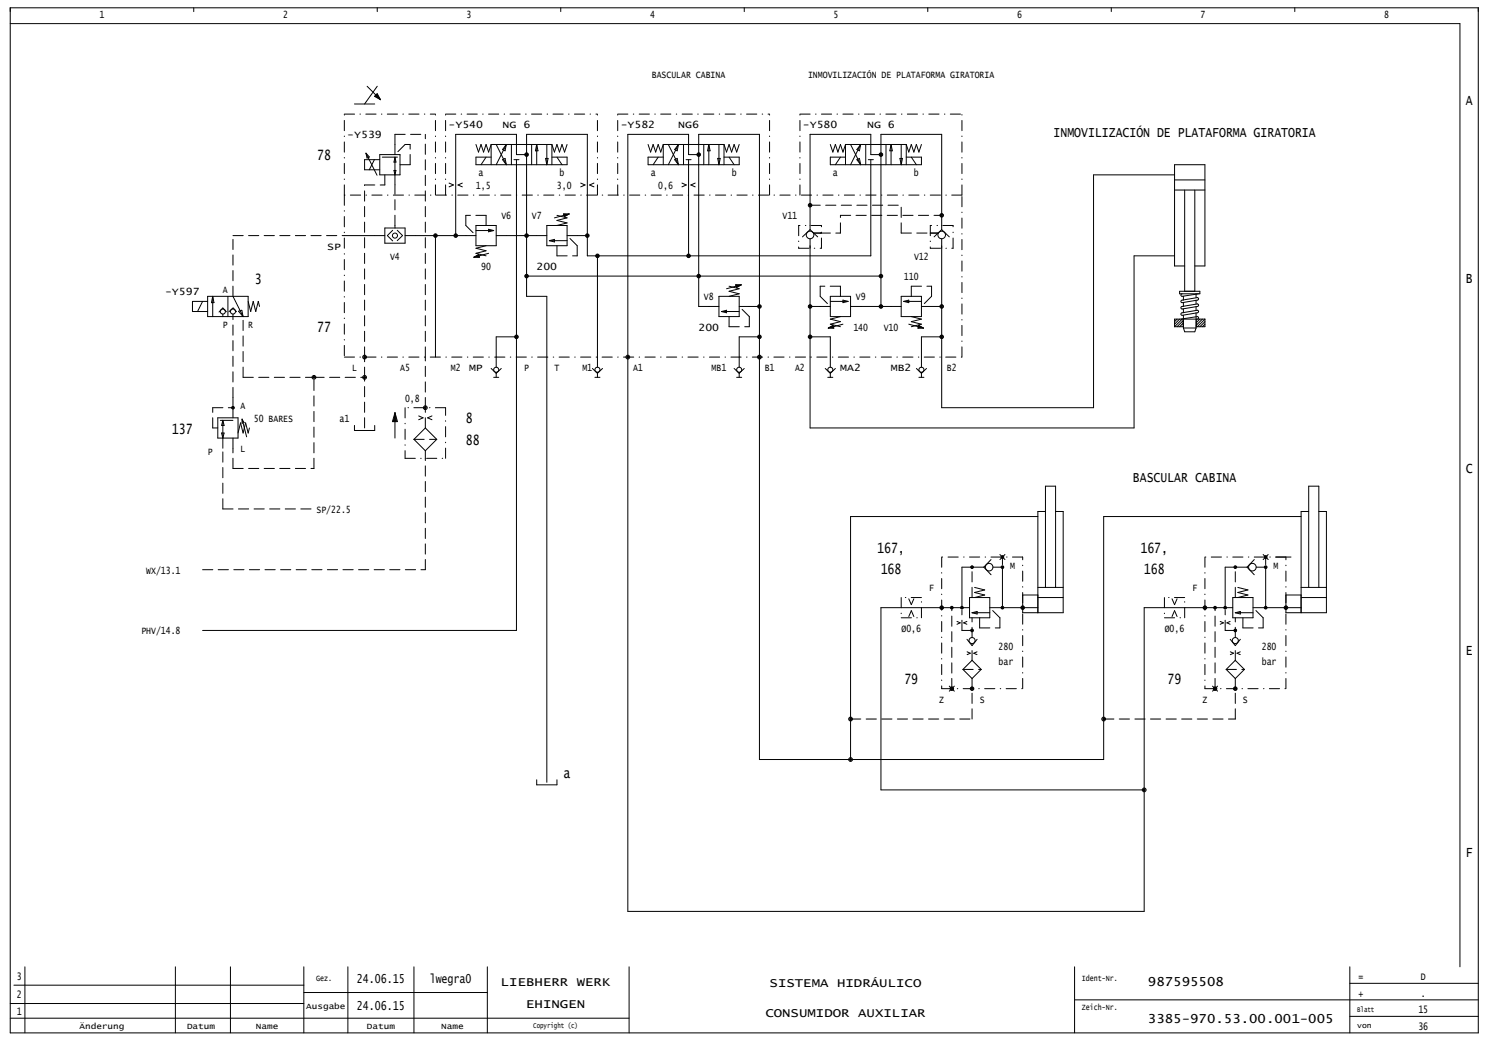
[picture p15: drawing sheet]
<svg xmlns="http://www.w3.org/2000/svg" width="582mm" height="406mm" viewBox="0 0 582 406" stroke-linecap="round" stroke-linejoin="round" font-family="sans-serif">
<defs><g id="words">
<g font-size="5.7">
<text x="573.3" y="40.9">A</text>
<text x="573.3" y="110.5">B</text>
<text x="573.3" y="185.2">C</text>
<text x="573.3" y="256.2">E</text>
<text x="573.3" y="335.2">F</text>
</g>
<g font-size="5.6">
<text x="412.1" y="53.8">INMOVILIZACIÓN DE PLATAFORMA GIRATORIA</text>
<text x="124.1" y="62.7">78</text>
<text x="99.7" y="111.2">3</text>
<text x="124.1" y="130">77</text>
<text x="182.2" y="165.6">8</text>
<text x="67.3" y="169.6">137</text>
<text x="182.2" y="174">88</text>
<text x="443.1" y="188.4">BASCULAR CABINA</text>
<text x="343.1" y="216.1">167,</text>
<text x="446.1" y="216.1">167,</text>
<text x="344.5" y="224.5">168</text>
<text x="447.4" y="224.5">168</text>
<text x="353.7" y="267.6">79</text>
<text x="456.7" y="267.6">79</text>
<text x="220.5" y="304.2">a</text>
</g>
<g font-size="4.9">
<text x="139.6" y="384.4">24.06.15</text>
<text x="168.1" y="384.4">lwegra0</text>
<text x="195.9" y="385.8">LIEBHERR WERK</text>
<text x="301" y="386.1">SISTEMA HIDRÁULICO</text>
<text x="449" y="385.8">987595508</text>
<text x="139.6" y="395.1">24.06.15</text>
<text x="205.8" y="394.4">EHINGEN</text>
<text x="299.3" y="397.6">CONSUMIDOR AUXILIAR</text>
<text x="449" y="400.2">3385-970.53.00.001-005</text>
</g>
<g font-size="4.1">
<text x="6.6" y="383.3">3</text>
<text x="531.3" y="383.3">=</text>
<text x="555.7" y="383.3">D</text>
<text x="531.3" y="389.8">+</text>
<text x="555.7" y="389.8">.</text>
<text x="6.6" y="390.5">2</text>
<text x="6.6" y="397">1</text>
<text x="554.8" y="396.3">15</text>
<text x="554.8" y="402.7">36</text>
</g>
<g font-size="3.9">
<text x="38.9" y="7.1">1</text>
<text x="110.7" y="7.1">2</text>
<text x="182.5" y="7.1">3</text>
<text x="254.3" y="7.1">4</text>
<text x="326" y="7.1">5</text>
<text x="397.8" y="7.1">6</text>
<text x="469.6" y="7.1">7</text>
<text x="541.4" y="7.1">8</text>
<text x="254.9" y="30.3">BASCULAR CABINA</text>
<text x="316.1" y="30.3">INMOVILIZACIÓN DE PLATAFORMA GIRATORIA</text>
<text x="175.5" y="50.1">-Y540</text>
<text x="196.6" y="50.1">NG 6</text>
<text x="242.8" y="50.1">-Y582</text>
<text x="265.3" y="50.1">NG6</text>
<text x="314" y="50.1">-Y580</text>
<text x="339.2" y="50.1">NG 6</text>
<text x="135.9" y="54.1">-Y539</text>
<text x="187.2" y="68.9">a</text>
<text x="218.9" y="68.9">b</text>
<text x="254.5" y="68.9">a</text>
<text x="286.2" y="68.9">b</text>
<text x="325.8" y="68.9">a</text>
<text x="357.5" y="68.9">b</text>
<text x="186.2" y="73.9">1,5</text>
<text x="217.8" y="73.9">3,0</text>
<text x="257.4" y="73.9">0,6</text>
<text x="196.1" y="85.8">V6</text>
<text x="208" y="85.8">V7</text>
<text x="306" y="85.8">V11</text>
<text x="128" y="97.6">SP</text>
<text x="152.6" y="101.6">V4</text>
<text x="357.5" y="101.6">V12</text>
<text x="188.2" y="105.6">90</text>
<text x="209.8" y="105.6">200</text>
<text x="353.6" y="109.5">110</text>
<text x="64.6" y="115.5">-Y597</text>
<text x="87.2" y="114.5">A</text>
<text x="275.3" y="117.4">V8</text>
<text x="334.7" y="117.4">V9</text>
<text x="87.2" y="128.3">P</text>
<text x="97.1" y="128.3">R</text>
<text x="273.2" y="129.3">200</text>
<text x="333.8" y="129.3">140</text>
<text x="345.6" y="129.3">V10</text>
<text x="137.7" y="145.2">L</text>
<text x="156.5" y="145.2">A5</text>
<text x="176.3" y="145.2">M2</text>
<text x="183.5" y="145.2">MP</text>
<text x="205" y="145.2">P</text>
<text x="216.9" y="145.2">T</text>
<text x="227.8" y="145.2">M1</text>
<text x="247.6" y="145.2">A1</text>
<text x="278.3" y="145.2">MB1</text>
<text x="299.1" y="145.2">B1</text>
<text x="311" y="145.2">A2</text>
<text x="328.6" y="145.2">MA2</text>
<text x="348.4" y="145.2">MB2</text>
<text x="370.4" y="145.2">B2</text>
<text x="94.1" y="160">A</text>
<text x="158.4" y="157">0,8</text>
<text x="99.3" y="165">50 BARES</text>
<text x="132.8" y="165">a1</text>
<text x="81.3" y="177.8">P</text>
<text x="94.1" y="176.8">L</text>
<text x="123.8" y="200.6">SP/22.5</text>
<text x="57.2" y="224.4">WX/13.1</text>
<text x="395.1" y="222.4">M</text>
<text x="498" y="222.4">M</text>
<text x="363.4" y="231.3">F</text>
<text x="466.4" y="231.3">F</text>
<text x="55.3" y="248.1">PHV/14.8</text>
<text x="352.6" y="247.1">Ø0,6</text>
<text x="455.6" y="247.1">Ø0,6</text>
<text x="390.6" y="254.1">280</text>
<text x="493.5" y="254.1">280</text>
<text x="390.6" y="260">bar</text>
<text x="493.5" y="260">bar</text>
<text x="367.4" y="274.9">Z</text>
<text x="383.2" y="274.9">S</text>
<text x="470.3" y="274.9">Z</text>
<text x="486.2" y="274.9">S</text>
</g>
<g font-size="3.2">
<text x="123.6" y="383.7">Gez.</text>
<text x="423.2" y="383.7">Ident-Nr.</text>
<text x="119.8" y="394.5">Ausgabe</text>
<text x="423.2" y="395.2">Zeich-Nr.</text>
<text x="31.1" y="402.4">Änderung</text>
<text x="73.1" y="402.4">Datum</text>
<text x="100.1" y="402.4">Name</text>
<text x="143.5" y="402.4">Datum</text>
<text x="172.6" y="402.4">Name</text>
</g>
<g font-size="2.9">
<text x="530.8" y="395.8">Blatt</text>
<text x="208.6" y="402.3">Copyright (c)</text>
<text x="530.8" y="402.3">von</text>
</g>
</g></defs>
<g fill="none" stroke="#000" stroke-width=".39">
<path d="M4 3.1h574.2v400.9h-574.2zM4 9.2h567v369M75.8 3.1v1.4M147.6 3.1v1.4M219.3 3.1v1.4M291.1 3.1v1.4M362.9 3.1v1.4M434.7 3.1v1.4M506.4 3.1v1.4M143.6 33.7l5.2 5.3M147.5 36.6l1.3 2.4-2.3-1.3zM147.6 33.7l-5 7"/>
<path d="M147.8 37.9l-.3-.7-.3 .3 1.1 .9-.8-1.5-.7 .7 2 1.4M138.6 40.7h8M143.1 59.9l4.4 8.6M143.1 59.9l1.4 1.5-.9 .4zM186.2 56.5l1 3 .9-3 1 3 1-3 1 3 1-3M192.1 56.5v7.9M192.1 56.5h23.8M194.1 56.5l3.9 7.9M198 56.5l-3.9 7.9M198 56.5l-.5 2.5-.9-.5zM200 56.5v7.9M207.9 56.5v7.9"/>
<path d="M209.9 56.5v7.9M209.9 56.5l.5 2.5h-1zM213.9 56.5v7.9M215.9 56.5l1 3 .9-3 1 3 1-3 1 3 1-3M215.9 56.5v7.9M253.5 56.5l1 3 1-3 1 3 .9-3 1 3 1-3M259.4 56.5h23.8M259.4 56.5v7.9M261.4 56.5l4 7.9M265.4 56.5l-4 7.9M265.4 56.5l-.5 2.5-1-.5zM267.3 56.5v7.9"/>
<path d="M275.3 56.5v7.9M277.2 56.5l.5 2.5h-1zM277.2 56.5v7.9M281.2 56.5v7.9M283.2 56.5l1 3 1-3 1 3 .9-3 1 3 1-3M283.2 56.5v7.9M324.8 56.5l1 3 .9-3 1 3 1-3 1 3 1-3M330.7 56.5h23.8M330.7 56.5v7.9M332.7 56.5l3.9 7.9M336.6 56.5l-3.9 7.9M336.6 56.5l-.5 2.5-.9-.5z"/>
<path d="M338.6 56.5v7.9M346.5 56.5v7.9M348.5 56.5l.5 2.5h-1zM348.5 56.5v7.9M352.5 56.5v7.9M354.5 56.5l.9 3 1-3 1 3 1-3 1 3 1-3M354.5 56.5v7.9M146.4 62.5l-2 3.9M148.5 62.5h-5.9v3.9h5.9M148.5 60.5h8v7.9h-8zM149.5 61.5h6M154.1 66.7h.8l-.4 1.7z"/>
<path d="M154.5 61.5v6.9M154.5 61.5l.4 1.9h-.8zM175.6 71.6l1.7 .8-1.7 .7M180.8 71.6l-1.7 .8 1.7 .7M190.1 61.5l-2 2.9M192.1 61.5h-5.9v2.9h35.6v-2.9h-5.9M196.6 62.5l.9-.5 .5 2.4zM201 62.5h2M202 62.5v184.1h-122.8M206 60.5h-4v-8h-23.8v39.7M213.4 62h1l-.5 2.4zM217.8 61.5l2 2.9"/>
<path d="M227.1 71.6l1.7 .8-1.7 .7M232.3 71.6l-1.7 .8 1.7 .7M257.4 61.5l-1.9 2.9M259.4 61.5h-5.9v2.9h35.6v-2.9h-5.9M263.9 62.5l1-.5 .5 2.4zM266.7 71.6l1.7 .8-1.7 .7M268.3 62.5h2M269.3 62.5v37.6M271.9 71.6l-1.7 .8 1.7 .7M273.3 60.5h-4v-8h-23.7v304h201.9v-118.8h34.7M280.7 62h1l-.5 2.4zM285.2 61.5l1.9 2.9"/>
<path d="M328.7 61.5l-2 2.9M330.7 61.5h-5.9v2.9h35.6v-2.9h-5.9M335.2 62.5l.9-.5 .5 2.4zM339.6 62.5h2M340.6 62.5v37.6h-110.9v-47.6h-23.7v63.4h7.9v190.1M344.6 60.5h-4v-8h-23.8v37.3M352 62h1l-.5 2.4zM356.4 61.5l2 2.9M459.4 68.4h-31.7v91.1h-59.4v-66.1M459.4 70.4h11.9M459.4 74.3h11.9M463.4 74.3v39.6"/>
<path d="M467.3 74.3v39.6M134.7 92.2h15.8M150.5 89.2h7.9v5.9h-7.9zM153.6 90.1l-2.1 2.1 2.1 2M154.5 88.2v1M155.4 90.1l2.1 2.1-2.1 1.9M158.4 92.2h27.8M170.3 92.2v47.5M186.2 88.2h7.9v7.9h-7.9zM186.2 90.2h6.9M190.1 96.1l-3.9 1 3.9 1-3.9 1 3.9 1M191.1 89.7l2 .5-2 .5z"/>
<path d="M191.1 99.1l-5.7 1.5M194.1 92.2h19.8M213.9 88.2h7.9v7.9h-7.9zM214.9 94.1h6.9M214.9 94.1l2-.5v1zM217.8 84.2l4 1-4 1 4 1-4 1M220.4 83.6l2.2 .1-1.9 1.1zM221.8 92.2h7.9M222.6 83.7l-5.7 1.5M222.6 83.7l-1.8 .8-.2-.7 1.4 .1-1.1 .4-.1-.4 .6 .1M316.8 93.4v74h126.8v-67.3h15.8M316.8 89.8l3 2.8"/>
<path d="M316.8 89.8l-2.9 2.8M368.3 89.8v-37.3h-23.7v67.4M368.3 89.8l-2.9 2.8M368.3 89.8l3 2.8M79.2 117.9l-1.9 4M81.2 115.9h15.9v7.9h-15.9zM81.2 117.9h-5.9v4h5.9M83.2 115.9v7.9M83.2 115.9l.5 2.5h-1zM89.1 115.9v7.9M91.1 115.9l4 7.9M97.1 117.9l1 4 .9-4 1 4 1-4 .5 2"/>
<path d="M185.4 100.6l1.8-1.1 .3 1.2zM186.5 100.3l.7 .1-.1-.4-1.1 .4 1.4 .1-.2-.7-1.8 .8M206 108h138.6M233.7 100.1v43.5M281.2 119.9h-7.9v-67.4h23.7v244.6h134.7v-95.1h77.2M281.2 115.9h7.9v7.9h-7.9zM285.2 112l3.9 .9-3.9 1 3.9 1-3.9 1M287.7 111.4h2.2l-1.8 1.1zM289.1 119.9h7.9M289.9 111.4l-5.7 1.5M289.9 111.4l-1.8 .9-.2-.8 1.4 .1-1.1 .4-.1-.4 .7 .1M316.8 119.9h8"/>
<path d="M324.8 115.9h7.9v7.9h-7.9zM324.8 117.9h6.9M329.7 117.4l2 .5-2 .5zM332.7 119.9h19.8M352.5 115.9h7.9v7.9h-7.9zM353.5 117.9h6.9M353.5 117.9l1.9-.5v1zM360.4 119.9h7.9M461.4 113.9h7.9v1h-7.9zM462.1 117.5l6.2-1.1a.5 .5 0 0 1 .5 .5 .5 .5 0 0 1-.5 .5l-5.9 1-.5-.3zM462.1 119.9l6.2-1a.5 .5 0 0 1 .5 .5 .5 .5 0 0 1-.5 .5l-5.9 1-.5-.3zM462.4 114.9a.5 .5 0 0 0-.5 .5 .5 .5 0 0 0 .5 .5l6.4-1"/>
<path d="M462.9 115.9v1.5M462.9 118.4v1.5M463.4 104h-4v-39.6h11.9v39.6h-4M467.8 114.9v1.5M467.8 117.4v1.5M467.8 119.9v1.5M87.2 122.8v1M88.5 122l-1.3-1.5-1.5 1.5M91.1 120.5l-1.6 1.5M91.2 120.5l1.3 1.5M93.3 121.8l1.3-.4 .5 2.4zM202 131.8h-7.9v11.8"/>
<path d="M282.2 121.9h6.9M282.2 121.9l2-.5v.9zM297 131.8h-7.9v11.8M316.8 131.8h8v11.8M324 128.3l1.8-1.1 .3 1.2zM325.1 128l.7 .1-.1-.3-1.1 .4h1.4l-.2-.7-1.8 .8M328.7 123.8l-3.9 1 3.9 1-3.9 1 3.9 1M329.7 126.8l-5.7 1.5M355.4 126.8l5.8 1.5M356.4 123.8l4 1-4 1 4 1-4 1M359.3 127.2l1.9 1.1-2.2 .1zM360 128l-.6 .1 .1-.3 1.1 .4h-1.4l.2-.7 1.8 .8"/>
<path d="M368.3 131.8h-7.9v11.8M459.4 127.8h3.5M460.4 124.8l-1 1M461.4 124.8l-2 2M461.9 124.8l6.4-1a.5 .5 0 0 1 .5 .5 .5 .5 0 0 1-.5 .5M462.1 122.4l6.2-1a.5 .5 0 0 1 .5 .4 .5 .5 0 0 1-.5 .5l-5.9 1-.5-.2zM462.4 124.8l-3 3M462.8 124.8v3M462.9 120.9v1.4M462.9 123.3v5M462.9 128.3l.5 1.5h3.9l.5-1.5M462.9 128.3h4.9"/>
<path d="M462.9 125.3l-2.5 2.5M462.9 126.3l-1.5 1.5M467.8 122.3v6M467.9 124.8v3M469.3 124.8l-1.5 1.5M470.3 124.8l-2.5 2.5M471.3 124.8v3h-3.5M471.3 124.8h-11.9v3M471.3 126.8l-1 1M471.3 125.8l-2 2M471.3 124.8l-3 3M91.1 155.5v7.9"/>
<path d="M192.1 144.1l2 1.9 2-1.9M193.1 147.6h2M194.1 145.6v2M231.7 144.1l2 1.9 2-1.9M232.7 147.6h2M233.7 145.6v2M287.1 144.1l2 1.9 2-1.9M288.1 147.6h2M289.1 145.6v2M322.8 144.1l2 1.9 1.9-1.9M323.8 147.6h2M324.8 145.6v2"/>
<path d="M358.4 144.1l2 1.9 2-1.9M359.4 147.6h2M360.4 145.6v2M85.2 163.4h7.9v8h-7.9zM86.2 164.4h4.9M86.7 169.4h1l-.5 2zM87.2 164.4v10.9M87.2 164.4l.5 2h-1zM94.7 164l.8 1.3-.8 .2v-1.6l1.8 7M97.6 167.4l-.5 2-1-4-1 4-1-4-1 4M138.6 166.4v2h8v-2M154.5 161.5v9.9"/>
<path d="M154.5 161.5l1 3.4h-2zM154.5 161.5l.6 3.2h-1.3l.7-2.2 .2 1.9h-.6l.4-1M163.8 162.7l1.7 .7-1.7 .8M166.4 167.4l4.4 4.4-4.4 4.5-4.5-4.5zM169 162.7l-1.7 .7 1.7 .8M387.6 218.9l-2.8 2.9M391.1 216.9l2 2M393.1 216.9l-2 2M405.9 202h-73.2v95.1M408.9 200.1h-3v39.6M412.9 200.1h2.9v39.6h-15.8v-7h5.9M490.6 218.9l-2.8 2.9"/>
<path d="M494.1 216.9l1.9 2M496 216.9l-1.9 2M499 217.9h5.9M511.9 200.1h-3v39.6M515.8 200.1h3v39.6h-15.8v-7h5.9M355.4 234.2l1 2.3 1-2.3M379.2 237.7h-34.6v71.3h102.9M379.2 233.7h7.9v7.9h-7.9zM380.2 239.7h6.9M380.2 239.7l2-.5v1zM381.2 229.8l3.9 1-3.9 .9 3.9 1-3.9 1M384.8 221.8h-8.6v15.9"/>
<path d="M384.8 221.8l2.8 3M387.1 237.7h18.8M388.4 221.8h3.7v15.9M405.9 233.7h9.9M405.9 229.8h9.9M408.9 229.8v-39.6h4v39.6M458.4 234.2l1 2.3 1-2.3M482.2 233.7h7.9v7.9h-7.9zM483.2 239.7h6.9M483.2 239.7l1.9-.5v1zM484.1 229.8l4 1-4 .9 4 1-4 1M487.8 221.8h-8.6v15.9"/>
<path d="M487.8 221.8l2.8 3M490.1 237.7h18.8M491.3 221.8h3.7v15.9M508.9 233.7h9.9M508.9 229.8h9.9M511.9 229.8v-39.6h3.9v39.6M355.4 241.1l1-2.2 1 2.2M374.3 243.1l1.3 .5-1.3 .6M378.2 243.1l-1.3 .5 1.3 .6M378.2 250.1l2 2.4 2-2.4M378.3 254.9l1.2 .6-1.2 .6M380.2 258.3l3.6 3.5-3.6 3.6-3.6-3.6z"/>
<path d="M382.1 254.9l-1.2 .6 1.2 .6M458.4 241.1l1-2.2 1 2.2M477.3 243.1l1.2 .5-1.2 .6M481.1 243.1l-1.2 .5 1.2 .6M481.2 250.1l2 2.4 1.9-2.4M481.2 254.9l1.3 .6-1.3 .6M485.1 254.9l-1.3 .6 1.3 .6M371.3 268.4l2 2M373.3 268.4l-2 2M474.2 268.4l2 2M476.2 268.4l-2 2M479.6 261.8l3.6-3.5 3.5 3.5-3.5 3.6z"/>
<path d="M209.9 305v2h7.9v-2M9.7 378.2v25.8M68.6 378.2v25.8M90.1 378.2v25.8M118.8 378.2v25.8M136.1 378.2v25.8M161.9 378.2v25.8M190.6 378.2v25.8M246.1 378.2v25.8M420.3 378.2v25.8M528 378.2v25.8M4 398.3h242.1"/>
<path d="M4 392.5h114.8M5.4 385.3h113.4M118.8 388.2h71.8M420.3 391.1h157.9M528 397.5h50.2M528 384.6h50.2"/>
<circle cx="206" cy="60.5" r=".69"/>
<circle cx="206" cy="60.5" r=".5"/>
<circle cx="206" cy="60.5" r=".3"/>
<circle cx="273.3" cy="60.5" r=".69"/>
<circle cx="273.3" cy="60.5" r=".5"/>
<circle cx="273.3" cy="60.5" r=".3"/>
<circle cx="344.6" cy="60.5" r=".3"/>
<circle cx="344.6" cy="60.5" r=".69"/>
<circle cx="344.6" cy="60.5" r=".5"/>
<circle cx="154.5" cy="92.2" r=".99"/>
<circle cx="170.3" cy="92.2" r=".69"/>
<circle cx="170.3" cy="92.2" r=".5"/>
<circle cx="170.3" cy="92.2" r=".2"/>
<circle cx="178.2" cy="92.2" r=".5"/>
<circle cx="178.2" cy="92.2" r=".69"/>
<circle cx="178.2" cy="92.2" r=".2"/>
<circle cx="206" cy="92.2" r=".69"/>
<circle cx="206" cy="92.2" r=".5"/>
<circle cx="206" cy="92.2" r=".2"/>
<circle cx="229.7" cy="92.2" r=".69"/>
<circle cx="229.7" cy="92.2" r=".5"/>
<circle cx="229.7" cy="92.2" r=".2"/>
<circle cx="316.8" cy="80.3" r=".5"/>
<circle cx="316.8" cy="91.9" r="1.49"/>
<circle cx="316.8" cy="80.3" r=".2"/>
<circle cx="316.8" cy="80.3" r=".69"/>
<circle cx="368.3" cy="84.2" r=".69"/>
<circle cx="368.3" cy="84.2" r=".5"/>
<circle cx="368.3" cy="91.9" r="1.49"/>
<circle cx="368.3" cy="84.2" r=".2"/>
<circle cx="206" cy="108" r=".69"/>
<circle cx="206" cy="108" r=".2"/>
<circle cx="206" cy="108" r=".5"/>
<circle cx="233.7" cy="100.1" r=".69"/>
<circle cx="233.7" cy="100.1" r=".5"/>
<circle cx="233.7" cy="100.1" r=".2"/>
<circle cx="269.3" cy="100.1" r=".69"/>
<circle cx="269.3" cy="100.1" r=".5"/>
<circle cx="269.3" cy="100.1" r=".2"/>
<circle cx="273.3" cy="108" r=".69"/>
<circle cx="273.3" cy="108" r=".5"/>
<circle cx="273.3" cy="108" r=".2"/>
<circle cx="297" cy="119.9" r=".5"/>
<circle cx="297" cy="119.9" r=".2"/>
<circle cx="297" cy="119.9" r=".69"/>
<circle cx="316.8" cy="119.9" r=".5"/>
<circle cx="316.8" cy="119.9" r=".2"/>
<circle cx="316.8" cy="119.9" r=".69"/>
<circle cx="344.6" cy="119.9" r=".69"/>
<circle cx="344.6" cy="108" r=".69"/>
<circle cx="344.6" cy="108" r=".2"/>
<circle cx="344.6" cy="108" r=".5"/>
<circle cx="344.6" cy="119.9" r=".5"/>
<circle cx="344.6" cy="119.9" r=".2"/>
<circle cx="368.3" cy="119.9" r=".69"/>
<circle cx="368.3" cy="119.9" r=".5"/>
<circle cx="368.3" cy="119.9" r=".2"/>
<circle cx="87.2" cy="121.9" r=".99"/>
<circle cx="91.1" cy="121.9" r=".99"/>
<circle cx="142.6" cy="139.7" r=".74"/>
<circle cx="142.6" cy="139.7" r=".37"/>
<circle cx="202" cy="131.8" r=".5"/>
<circle cx="202" cy="131.8" r=".69"/>
<circle cx="202" cy="131.8" r=".2"/>
<circle cx="245.6" cy="139.7" r=".74"/>
<circle cx="245.6" cy="139.7" r=".37"/>
<circle cx="297" cy="131.8" r=".5"/>
<circle cx="297" cy="131.8" r=".2"/>
<circle cx="297" cy="139.7" r=".74"/>
<circle cx="297" cy="131.8" r=".69"/>
<circle cx="297" cy="139.7" r=".37"/>
<circle cx="316.8" cy="131.8" r=".5"/>
<circle cx="316.8" cy="131.8" r=".2"/>
<circle cx="316.8" cy="131.8" r=".69"/>
<circle cx="368.3" cy="131.8" r=".69"/>
<circle cx="368.3" cy="131.8" r=".5"/>
<circle cx="368.3" cy="131.8" r=".2"/>
<circle cx="91.1" cy="159.5" r=".52"/>
<circle cx="91.1" cy="159.5" r=".37"/>
<circle cx="91.1" cy="159.5" r=".15"/>
<circle cx="122.8" cy="147.6" r=".74"/>
<circle cx="122.8" cy="147.6" r=".37"/>
<circle cx="142.6" cy="147.6" r=".74"/>
<circle cx="142.6" cy="147.6" r=".37"/>
<circle cx="166.4" cy="159.5" r=".74"/>
<circle cx="166.4" cy="159.5" r=".37"/>
<circle cx="194.1" cy="144.6" r=".99"/>
<circle cx="233.7" cy="144.6" r=".99"/>
<circle cx="289.1" cy="144.6" r=".99"/>
<circle cx="324.8" cy="144.6" r=".99"/>
<circle cx="360.4" cy="144.6" r=".99"/>
<circle cx="392.1" cy="217.9" r=".52"/>
<circle cx="392.1" cy="217.9" r=".37"/>
<circle cx="392.1" cy="217.9" r=".15"/>
<circle cx="495" cy="217.9" r=".15"/>
<circle cx="495" cy="217.9" r=".52"/>
<circle cx="495" cy="217.9" r=".37"/>
<circle cx="368.3" cy="237.7" r=".69"/>
<circle cx="368.3" cy="237.7" r=".5"/>
<circle cx="368.3" cy="237.7" r=".2"/>
<circle cx="372.3" cy="237.7" r=".37"/>
<circle cx="372.3" cy="237.7" r=".15"/>
<circle cx="372.3" cy="237.7" r=".52"/>
<circle cx="376.2" cy="237.7" r=".52"/>
<circle cx="376.2" cy="237.7" r=".37"/>
<circle cx="376.2" cy="237.7" r=".15"/>
<circle cx="380.2" cy="221.8" r=".37"/>
<circle cx="380.2" cy="221.8" r=".15"/>
<circle cx="380.2" cy="221.8" r=".52"/>
<circle cx="386.9" cy="221.8" r="1.48"/>
<circle cx="392.1" cy="237.7" r=".52"/>
<circle cx="392.1" cy="221.8" r=".52"/>
<circle cx="392.1" cy="237.7" r=".37"/>
<circle cx="392.1" cy="221.8" r=".37"/>
<circle cx="392.1" cy="237.7" r=".15"/>
<circle cx="392.1" cy="221.8" r=".15"/>
<circle cx="400" cy="237.7" r=".69"/>
<circle cx="400" cy="237.7" r=".49"/>
<circle cx="400" cy="237.7" r=".2"/>
<circle cx="471.3" cy="237.7" r=".49"/>
<circle cx="471.3" cy="237.7" r=".2"/>
<circle cx="471.3" cy="237.7" r=".69"/>
<circle cx="475.2" cy="237.7" r=".52"/>
<circle cx="475.2" cy="237.7" r=".37"/>
<circle cx="475.2" cy="237.7" r=".15"/>
<circle cx="479.2" cy="237.7" r=".37"/>
<circle cx="479.2" cy="237.7" r=".15"/>
<circle cx="479.2" cy="237.7" r=".52"/>
<circle cx="483.2" cy="221.8" r=".52"/>
<circle cx="483.2" cy="221.8" r=".37"/>
<circle cx="483.2" cy="221.8" r=".15"/>
<circle cx="489.8" cy="221.8" r="1.49"/>
<circle cx="495" cy="237.7" r=".15"/>
<circle cx="495" cy="221.8" r=".15"/>
<circle cx="495" cy="237.7" r=".52"/>
<circle cx="495" cy="221.8" r=".52"/>
<circle cx="495" cy="237.7" r=".37"/>
<circle cx="495" cy="221.8" r=".37"/>
<circle cx="503" cy="237.7" r=".2"/>
<circle cx="503" cy="237.7" r=".69"/>
<circle cx="503" cy="237.7" r=".5"/>
<circle cx="380.2" cy="246.6" r=".37"/>
<circle cx="380.2" cy="246.6" r=".15"/>
<circle cx="380.2" cy="250.6" r="1.19"/>
<circle cx="380.2" cy="246.6" r=".52"/>
<circle cx="483.2" cy="250.6" r="1.19"/>
<circle cx="483.2" cy="246.6" r=".52"/>
<circle cx="483.2" cy="246.6" r=".15"/>
<circle cx="483.2" cy="246.6" r=".37"/>
<circle cx="372.3" cy="269.4" r=".2"/>
<circle cx="372.3" cy="269.4" r=".69"/>
<circle cx="372.3" cy="269.4" r=".5"/>
<circle cx="380.2" cy="269.4" r=".2"/>
<circle cx="380.2" cy="269.4" r=".69"/>
<circle cx="380.2" cy="269.4" r=".5"/>
<circle cx="475.2" cy="269.4" r=".69"/>
<circle cx="475.2" cy="269.4" r=".5"/>
<circle cx="475.2" cy="269.4" r=".2"/>
<circle cx="483.2" cy="269.4" r=".69"/>
<circle cx="483.2" cy="269.4" r=".5"/>
<circle cx="483.2" cy="269.4" r=".2"/>
<circle cx="332.7" cy="297.1" r=".37"/>
<circle cx="332.7" cy="281.2" r=".37"/>
<circle cx="332.7" cy="281.2" r=".74"/>
<circle cx="332.7" cy="297.1" r=".74"/>
<circle cx="431.7" cy="281.2" r=".74"/>
<circle cx="431.7" cy="281.2" r=".37"/>
<circle cx="447.5" cy="309" r=".37"/>
<circle cx="447.5" cy="309" r=".74"/>
</g>
<g fill="none" stroke="#000" stroke-width=".39" stroke-dasharray="4 2.1 .2 2.1">
<path d="M134.7 44.6h35.6M174.3 44.6h59.4M241.6 44.6h59.4M312.9 44.6h63.3M134.7 76.3v63.4M134.7 76.3v-31.7M170.3 76.3v-31.7M174.3 76.3v-31.7M233.7 76.3v-31.7M241.6 76.3v-31.7M301 76.3v-31.7M312.9 76.3v-31.7"/>
<path d="M376.2 76.3h-241.5M376.2 76.3v-31.7M312.4 88.2v8.9M312.4 97.1h8.9M318.3 91.2h3M321.3 97.1v-8.9M321.3 88.2h-8.9M321.3 91.2h-3M363.9 88.2v8.9M363.9 97.1h8.9M363.9 91.2h2.9M366.8 91.2h-2.9"/>
<path d="M372.8 97.1v-8.9M372.8 88.2h-8.9M134.7 139.7h241.5M376.2 139.7v-63.4M158.4 159.5v19.8M174.3 159.5h-15.9M158.4 179.3h15.9M174.3 179.3v-19.8M368.3 217.9v51.5M400 217.9h-31.7M471.3 217.9v51.5M503 217.9h-31.7"/>
<path d="M352.5 233.7v7.9M360.4 233.7h-7.9M455.4 233.7v7.9M463.4 233.7h-8M352.5 241.6h7.9M360.4 241.6v-7.9M455.4 241.6h8M463.4 241.6v-7.9M368.3 269.4h31.7M400 269.4v-51.5M471.3 269.4h31.7M503 269.4v-51.5"/>
</g>
<g fill="none" stroke="#000" stroke-width=".39" stroke-dasharray="4 2.1">
<path d="M154.5 56.5v-4M154.5 52.5h11.9M158.4 56.5l-3.9 4M160.4 56.5h-2M142.6 72.4h7.9M150.5 72.4v-4M154.5 60.5v-4M154.5 72.3v-3.7M160.4 64.4v-7.9M160.4 64.4h-3.9M91.1 92.2h43.6M154.5 88.2v-15.8"/>
<path d="M182.2 84.2v4M182.2 88.2l4 4M190.1 84.2h-7.9M190.1 88.2v-4M217.8 96.1v4M225.8 96.1l-4-3.9M316.8 80.3h35.7M320.8 91.2h7.9M328.7 91.2v-7M328.7 84.2h39.6M352.5 91.2v-10.9M352.5 91.2h11.9"/>
<path d="M91.1 115.9v-23.7M217.8 100.1h8M225.8 100.1v-4M320.8 112v3.9M320.8 115.9l4 4M328.7 112h-7.9M328.7 115.9v-3.9M356.4 112h8M356.4 115.9v-3.9M364.4 112v3.9M364.4 115.9l-4 4M91.1 123.8v-1"/>
<path d="M142.6 139.7v-67.3M166.4 139.7v-87.2M285.2 127.8h7.9M285.2 123.8v4M293.1 127.8v-4M293.1 123.8l-4-3.9M83.2 159.5h7.9M91.1 155.5v-31.7M95.1 147.6v-23.8M95.1 147.6h27.7M122.8 147.6h19.8M142.6 147.6v-7.9"/>
<path d="M166.4 159.5v-19.8M83.2 167.4v-7.9M85.2 167.4h-2M91.1 175.3v-3.9M142.6 167.4v-19.8M161.9 171.8h8.9M166.4 179.3v-3M166.4 167.4v-7.9M87.2 199.1v-23.8M87.2 199.1h35.6M91.1 183.2v-7.9M91.1 183.2h31.7"/>
<path d="M122.8 183.2v-35.6M79.2 222.8h87.2M166.4 222.8v-43.5M380.2 233.7v-11.9M392.1 220.9v-3M483.2 233.7v-11.9M495 220.9v-3M376.2 246.6h4M376.2 246.6v-7.9M380.2 258.5v-6M380.2 249.4v-7.8M383.2 245.6h7.9"/>
<path d="M383.2 245.6v-4M391.1 245.6v-4M391.1 241.6l-4-3.9M479.2 246.6h4M479.2 246.6v-7.9M483.2 258.5v-6M483.2 249.4v-7.8M486.1 245.6h8M486.1 245.6v-4M494.1 245.6v-4M494.1 241.6l-4-3.9M372.3 269.4v-31.7"/>
<path d="M376.6 261.8h7.2M380.2 269.4v-4M475.2 269.4v-31.7M479.6 261.8h7.1M483.2 269.4v-4M332.7 281.2h47.5M380.2 281.2v-11.8M431.7 281.2h51.5M483.2 281.2v-11.8"/>
</g>
<use href="#words"/>
</svg>
